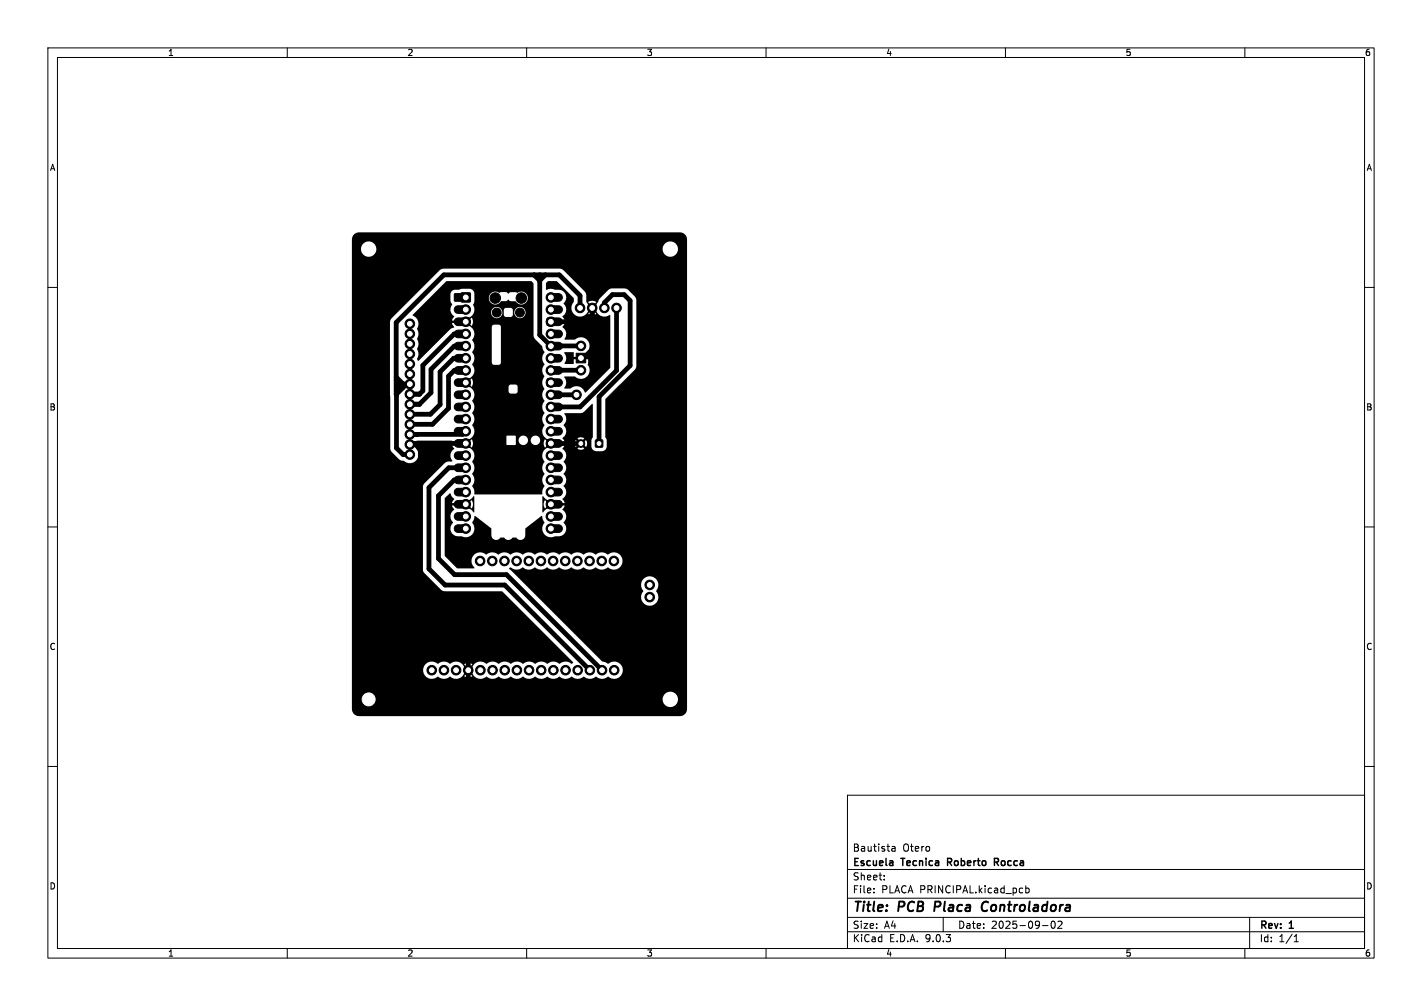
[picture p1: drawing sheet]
<svg xmlns="http://www.w3.org/2000/svg" width="297mm" height="210mm" viewBox="0 0 297 210" stroke-linecap="round" stroke-linejoin="round" font-family="sans-serif">
<defs><g id="words">
<g font-size="2.8">
<text x="178" y="190.9">Title:</text>
<text x="187.7" y="190.9">PCB</text>
<text x="196" y="190.9">Placa</text>
<text x="206.7" y="190.9">Controladora</text>
</g>
<g font-size="2.1">
<text x="178" y="178">Bautista</text>
<text x="188.5" y="178">Otero</text>
<text x="178" y="184">Sheet:</text>
<text x="178" y="181.2">Escuela</text>
<text x="188.4" y="181.2">Tecnica</text>
<text x="198.6" y="181.2">Roberto</text>
<text x="208.9" y="181.2">Rocca</text>
<text x="178" y="186.7">File:</text>
<text x="184.1" y="186.7">PLACA PRINCIPAL.kicad_pcb</text>
<text x="178" y="196.9">KiCad</text>
<text x="178" y="194.1">Size:</text>
<text x="184.7" y="194.1">A4</text>
<text x="185.7" y="196.9">E.D.A.</text>
<text x="193.3" y="196.9">9.0.3</text>
<text x="200" y="194.1">Date:</text>
<text x="207" y="194.1">2025-09-02</text>
<text x="263" y="194.3">Rev:</text>
<text x="263" y="196.9">Id:</text>
<text x="267.1" y="196.9">1/1</text>
<text x="269.4" y="194.3">1</text>
</g>
<g font-size="1.8">
<text x="35" y="11.9">1</text>
<text x="85" y="11.9">2</text>
<text x="135" y="11.9">3</text>
<text x="185" y="11.9">4</text>
<text x="235" y="11.9">5</text>
<text x="285" y="11.9">6</text>
<text x="10.3" y="35.9">A</text>
<text x="285.4" y="35.9">A</text>
<text x="10.3" y="85.9">B</text>
<text x="285.3" y="85.9">B</text>
<text x="10.3" y="135.9">C</text>
<text x="285.3" y="135.9">C</text>
<text x="10.3" y="185.9">D</text>
<text x="285.3" y="185.9">D</text>
<text x="35" y="199.9">1</text>
<text x="85" y="199.9">2</text>
<text x="135" y="199.9">3</text>
<text x="185" y="199.9">4</text>
<text x="235" y="199.9">5</text>
<text x="285" y="199.9">6</text>
</g>
</g></defs>
<g fill="none" stroke="#000" stroke-width=".21">
<path d="M10 10h277v190h-277zM12 12h273v186h-273zM60 10v2M110 10v2M160 10v2M210 10v2M260 10v2M10 60h2M285 60h2M10 110h2M285 110h2M10 160h2"/>
<path d="M177 166h108v32h-108zM186.3 176.8h.6l.1 .9M187 177.1h-.5l-.3 .2 .3 .4 .5-.1M285 160h2M60 198v2M110 198v2M160 198v2M177 194.5h108M177 191.5h108M177 187.5h108M177 181.5h108M182.5 186.3v.1"/>
<path d="M182.5 185.5v.1M184.7 183.6v.1M184.7 182.8v.1M197 191.5v3M210 198v2M214.2 184.9v1.5M214.2 185.5l.5-.1 .3 .3-.2 .6h-.6M217.7 193.2h1.2M219.7 192.4l.2-.1a.8 .8 0 0 1 .5 .7 .8 .8 0 0 1-.5 .8 1 1 0 0 1-.2-1.4zM221 192.4l.5-.1 .3 .4-.9 1.1h.9M260 198v2M261 191.5v6.5"/>
<path d="M270.3 196.6h.9M270.3 195.5l.4-.4v1.5"/>
</g>
<path d="M195.4 188.2l-.3 2M206 188.2a1.07 1.07 0 0 0-.9 .8 1.07 1.07 0 0 0 .5 1.2l.5-.1" fill="none" stroke="#000" stroke-width=".4"/>
<path d="M197.9 180h.6M198.5 179.2h-.6v1.5M208.1 180l.5 .7M208.4 179.3l-.7-.1v1.5M208.4 179.9l-.7 .1" fill="none" stroke="#000" stroke-width=".3"/>
<g fill="#000" stroke="#000" stroke-width=".21">
<path d="M95.2 64l.5-.2h1.6a.8 .8 0 0 1 .8 .8 .8 .8 0 0 1-.8 .8h-1.6a.8 .8 0 0 1-.8-.5 .8 .8 0 0 1 .3-.9zM95.1 69.2l.4-.3h1.8a.8 .8 0 0 1 .8 .8 .8 .8 0 0 1-.8 .8h-1.6a.8 .8 0 0 1-.7-.4 .8 .8 0 0 1 .1-.9zM95.1 71.8l.4-.3h1.8a.8 .8 0 0 1 .8 .8 .8 .8 0 0 1-.8 .8h-1.6a.8 .8 0 0 1-.7-.5 .8 .8 0 0 1 .1-.8zM95.1 74.3l.4-.3h1.8a.8 .8 0 0 1 .8 .8 .8 .8 0 0 1-.8 .8h-1.6a.8 .8 0 0 1-.7-.5 .8 .8 0 0 1 .1-.8zM95.1 76.8l.4-.2 1.8-.1a.8 .8 0 0 1 .8 .8 .8 .8 0 0 1-.8 .8h-1.6a.8 .8 0 0 1-.7-.4 .8 .8 0 0 1 .1-.9zM96.4 61.2h1.8v1.8h-1.8zM94.9 61.4l2.4-.1a.8 .8 0 0 1 .8 .7 .8 .8 0 0 1-.8 .9h-2.3zM95.2 66.6l.5-.2h2.2l.2 .1-.1 1.4-2.3 .1a.8 .8 0 0 1-.7-1.2zM95.2 79.3l.5-.2h2.2l.2 .1-.1 1.4-2.3 .1a.8 .8 0 0 1-.7-1.2zM114.4 76.8l.5-.2 1.8-.1a.8 .8 0 0 1 .8 .8 .8 .8 0 0 1-.8 .8h-1.6a.8 .8 0 0 1-.8-.4 .8 .8 0 0 1 .1-.9zM114.4 74.3l.5-.3h1.8a.8 .8 0 0 1 .8 .8 .8 .8 0 0 1-.8 .8h-1.6a.8 .8 0 0 1-.8-.5 .8 .8 0 0 1 .1-.8zM114.4 71.8l.5-.3h1.8a.8 .8 0 0 1 .8 .8 .8 .8 0 0 1-.8 .8h-1.6a.8 .8 0 0 1-.8-.5 .8 .8 0 0 1 .1-.8z"/>
<path d="M114.4 69.2l.5-.3h1.8a.8 .8 0 0 1 .8 .8 .8 .8 0 0 1-.8 .8h-1.6a.8 .8 0 0 1-.8-.4 .8 .8 0 0 1 .1-.9zM114.6 64l.5-.2h1.6a.8 .8 0 0 1 .8 .8 .8 .8 0 0 1-.8 .8h-1.6a.8 .8 0 0 1-.8-.5 .8 .8 0 0 1 .3-.9zM114.4 61.6l.5-.3h1.8a.8 .8 0 0 1 .8 .8 .8 .8 0 0 1-.8 .8h-1.6a.8 .8 0 0 1-.8-.5 .8 .8 0 0 1 .1-.8zM114.3 79.2l2.4-.1a.8 .8 0 0 1 .7 1.1l-.7 .5h-2.3l-.1-.2zM114.3 66.5l2.4-.1a.8 .8 0 0 1 .7 1.1l-.7 .5h-2.3l-.1-.2zM120.3 73.8h2v2h-2zM95.1 81.9l.4-.3h1.8a.8 .8 0 0 1 .8 .8 .8 .8 0 0 1-.8 .8h-1.6a.8 .8 0 0 1-.7-.4 .8 .8 0 0 1 .1-.9zM95.1 84.5l.4-.3h1.8a.8 .8 0 0 1 .8 .8 .8 .8 0 0 1-.8 .8h-1.6a.8 .8 0 0 1-.7-.5 .8 .8 0 0 1 .1-.8zM95.1 87l.4-.3h1.8a.8 .8 0 0 1 .8 .8 .8 .8 0 0 1-.8 .8h-1.6a.8 .8 0 0 1-.7-.5 .8 .8 0 0 1 .1-.8zM95.1 89.5l.4-.2 1.8-.1a.8 .8 0 0 1 .8 .8 .8 .8 0 0 1-.8 .8h-1.6a.8 .8 0 0 1-.7-.4 .8 .8 0 0 1 .1-.9zM95.1 94.6l.4-.3h1.8a.8 .8 0 0 1 .8 .8 .8 .8 0 0 1-.8 .8h-1.6a.8 .8 0 0 1-.7-.4 .8 .8 0 0 1 .1-.9zM95.1 97.2l.4-.3h1.8a.8 .8 0 0 1 .8 .8 .8 .8 0 0 1-.8 .8h-1.6a.8 .8 0 0 1-.7-.5 .8 .8 0 0 1 .1-.8z"/>
<path d="M95.2 92l.5-.2h2.2l.2 .1-.1 1.4-2.3 .1a.8 .8 0 0 1-.7-1.2zM114.4 97.2l.5-.3h1.8a.8 .8 0 0 1 .8 .8 .8 .8 0 0 1-.8 .8h-1.6a.8 .8 0 0 1-.8-.5 .8 .8 0 0 1 .1-.8zM114.4 94.6l.5-.3h1.8a.8 .8 0 0 1 .8 .8 .8 .8 0 0 1-.8 .8h-1.6a.8 .8 0 0 1-.8-.4 .8 .8 0 0 1 .1-.9zM114.4 89.5l.5-.2 1.8-.1a.8 .8 0 0 1 .8 .8 .8 .8 0 0 1-.8 .8h-1.6a.8 .8 0 0 1-.8-.4 .8 .8 0 0 1 .1-.9zM114.4 87l.5-.3h1.8a.8 .8 0 0 1 .8 .8 .8 .8 0 0 1-.8 .8h-1.6a.8 .8 0 0 1-.8-.5 .8 .8 0 0 1 .1-.8zM114.4 84.5l.5-.3h1.8a.8 .8 0 0 1 .8 .8 .8 .8 0 0 1-.8 .8h-1.6a.8 .8 0 0 1-.8-.5 .8 .8 0 0 1 .1-.8zM114.4 81.9l.5-.3h1.8a.8 .8 0 0 1 .8 .8 .8 .8 0 0 1-.8 .8h-1.6a.8 .8 0 0 1-.8-.4 .8 .8 0 0 1 .1-.9zM114.3 91.9l2.4-.1a.8 .8 0 0 1 .7 1.1l-.7 .5h-2.3l-.1-.2zM124.4 91.9h1.4v1.4h-1.4zM95.1 99.7l.4-.3h1.8a.8 .8 0 0 1 .8 .8 .8 .8 0 0 1-.8 .8h-1.6a.8 .8 0 0 1-.7-.5 .8 .8 0 0 1 .1-.8zM95.1 102.2l.4-.2 1.8-.1a.8 .8 0 0 1 .8 .8 .8 .8 0 0 1-.8 .8h-1.6a.8 .8 0 0 1-.7-.4 .8 .8 0 0 1 .1-.9zM95.1 107.3l.4-.3h1.8a.8 .8 0 0 1 .8 .8 .8 .8 0 0 1-.8 .8h-1.6a.8 .8 0 0 1-.7-.4 .8 .8 0 0 1 .1-.9z"/>
<path d="M95.1 109.9l.4-.3h1.8a.8 .8 0 0 1 .8 .8 .8 .8 0 0 1-.8 .8h-1.6a.8 .8 0 0 1-.7-.5 .8 .8 0 0 1 .1-.8zM95.2 104.7l.5-.2h2.2l.2 .1-.1 1.4-2.3 .1a.8 .8 0 0 1-.7-1.2zM114.4 109.9l.5-.3h1.8a.8 .8 0 0 1 .8 .8 .8 .8 0 0 1-.8 .8h-1.6a.8 .8 0 0 1-.8-.5 .8 .8 0 0 1 .1-.8zM114.4 107.3l.5-.3h1.8a.8 .8 0 0 1 .8 .8 .8 .8 0 0 1-.8 .8h-1.6a.8 .8 0 0 1-.8-.4 .8 .8 0 0 1 .1-.9zM114.4 102.2l.5-.2 1.8-.1a.8 .8 0 0 1 .8 .8 .8 .8 0 0 1-.8 .8h-1.6a.8 .8 0 0 1-.8-.4 .8 .8 0 0 1 .1-.9zM114.4 99.7l.5-.3h1.8a.8 .8 0 0 1 .8 .8 .8 .8 0 0 1-.8 .8h-1.6a.8 .8 0 0 1-.8-.5 .8 .8 0 0 1 .1-.8zM114.3 104.6l2.4-.1a.8 .8 0 0 1 .7 1.1l-.7 .5h-2.3l-.1-.2z"/>
<circle cx="85.6" cy="69.7" r="1"/>
<circle cx="85.6" cy="78.1" r="1"/>
<circle cx="85.6" cy="71.8" r="1"/>
<circle cx="85.6" cy="73.9" r="1"/>
<circle cx="85.6" cy="67.6" r="1"/>
<circle cx="85.6" cy="76" r="1"/>
<circle cx="97.3" cy="69.7" r="1"/>
<circle cx="97.3" cy="74.8" r="1"/>
<circle cx="97.3" cy="77.3" r="1"/>
<circle cx="97.3" cy="64.6" r="1"/>
<circle cx="97.3" cy="72.2" r="1"/>
<circle cx="97.3" cy="79.9" r="1"/>
<circle cx="97.3" cy="67.2" r="1"/>
<circle cx="103.4" cy="62.2" r="1.1"/>
<circle cx="103.7" cy="65.2" r=".92"/>
<circle cx="108.6" cy="65.2" r=".92"/>
<circle cx="108.9" cy="62.2" r="1.1"/>
<circle cx="115.1" cy="64.6" r="1"/>
<circle cx="115.1" cy="69.7" r="1"/>
<circle cx="115.1" cy="62.1" r="1"/>
<circle cx="115.1" cy="77.3" r="1"/>
<circle cx="115.1" cy="74.8" r="1"/>
<circle cx="115.1" cy="72.2" r="1"/>
<circle cx="115.1" cy="79.9" r="1"/>
<circle cx="115.1" cy="67.2" r="1"/>
<circle cx="121.1" cy="64.3" r="1"/>
<circle cx="121.3" cy="72.2" r="1"/>
<circle cx="121.3" cy="77.3" r="1"/>
<circle cx="123.7" cy="64.3" r="1"/>
<circle cx="126.2" cy="64.3" r="1"/>
<circle cx="128.8" cy="64.3" r="1"/>
<circle cx="85.6" cy="92.8" r="1"/>
<circle cx="85.6" cy="84.4" r="1"/>
<circle cx="85.6" cy="88.6" r="1"/>
<circle cx="85.6" cy="94.9" r="1"/>
<circle cx="85.6" cy="86.5" r="1"/>
<circle cx="85.6" cy="80.2" r="1"/>
<circle cx="85.6" cy="90.7" r="1"/>
<circle cx="85.6" cy="82.3" r="1"/>
<circle cx="97.3" cy="84.9" r="1"/>
<circle cx="97.3" cy="82.4" r="1"/>
<circle cx="97.3" cy="97.6" r="1"/>
<circle cx="97.3" cy="95.1" r="1"/>
<circle cx="97.3" cy="90" r="1"/>
<circle cx="97.3" cy="87.5" r="1"/>
<circle cx="97.3" cy="92.6" r="1"/>
<circle cx="115.1" cy="87.5" r="1"/>
<circle cx="115.1" cy="97.6" r="1"/>
<circle cx="115.1" cy="82.4" r="1"/>
<circle cx="115.1" cy="90" r="1"/>
<circle cx="115.1" cy="84.9" r="1"/>
<circle cx="115.1" cy="95.1" r="1"/>
<circle cx="115.1" cy="92.6" r="1"/>
<circle cx="120.4" cy="82.4" r="1"/>
<circle cx="121.3" cy="92.6" r=".8"/>
<circle cx="97.3" cy="102.7" r="1"/>
<circle cx="97.3" cy="110.3" r="1"/>
<circle cx="97.3" cy="100.2" r="1"/>
<circle cx="97.3" cy="107.8" r="1"/>
<circle cx="97.3" cy="105.3" r="1"/>
<circle cx="100.3" cy="117.1" r="1"/>
<circle cx="102.8" cy="117.1" r="1"/>
<circle cx="105.4" cy="117.1" r="1"/>
<circle cx="107.9" cy="117.1" r="1"/>
<circle cx="110.4" cy="117.1" r="1"/>
<circle cx="113" cy="117.1" r="1"/>
<circle cx="115.1" cy="107.8" r="1"/>
<circle cx="115.1" cy="110.3" r="1"/>
<circle cx="115.1" cy="102.7" r="1"/>
<circle cx="115.1" cy="100.2" r="1"/>
<circle cx="115.1" cy="105.3" r="1"/>
<circle cx="115.5" cy="117.1" r="1"/>
<circle cx="118.1" cy="117.1" r="1"/>
<circle cx="120.6" cy="117.1" r="1"/>
<circle cx="123.1" cy="117.1" r="1"/>
<circle cx="125.7" cy="117.1" r="1"/>
<circle cx="128.2" cy="117.1" r="1"/>
<circle cx="90.2" cy="139.9" r="1"/>
<circle cx="92.7" cy="139.9" r="1"/>
<circle cx="95.3" cy="139.9" r="1"/>
<circle cx="97.8" cy="139.9" r="1"/>
<circle cx="100.3" cy="139.9" r="1"/>
<circle cx="102.9" cy="139.9" r="1"/>
<circle cx="105.4" cy="139.9" r="1"/>
<circle cx="108" cy="139.9" r="1"/>
<circle cx="110.5" cy="139.9" r="1"/>
<circle cx="113" cy="139.9" r="1"/>
<circle cx="115.6" cy="139.9" r="1"/>
<circle cx="118.1" cy="139.9" r="1"/>
<circle cx="120.7" cy="139.9" r="1"/>
<circle cx="123.2" cy="139.9" r="1"/>
<circle cx="125.7" cy="139.9" r="1"/>
<circle cx="128.3" cy="139.9" r="1"/>
<circle cx="135.7" cy="124.6" r="1"/>
<circle cx="135.7" cy="122.1" r="1"/>
<circle cx="77" cy="146" r="2.25"/>
</g>
<g fill="none" stroke="#000" stroke-width="1">
<path d="M111.5 57.4l1.2 1.2 1.2-1.2M112.7 57.4v12.5l2.4 2.4 6.2-.1M82.7 78.7l1.5 1.5M82.7 79.3l1.2 1.2M96.5 74.8h-1.7l-2.9 2.8v6.9l-2 2h-4.3M96.5 72.3h-1.6l-4.9 4.8v4.9l-2.4 2.4h-2M97.3 77.3h-2.4l-1.2 1.2v6.7l-3.4 3.4h-4.7M97.3 69.7h-2.4l-6.6 6.6v5.3l-.7 .7h-2M115.1 67.2h7.1M121.2 64.3v-2.6l-4.4-4.3h-24.1l-10 9.9v15.1M121.3 77.3h-6.2M122.2 67.2l1.5 1.4"/>
<path d="M123.7 64.3v8.7l-1.8 1.8h-.6M123.7 67l-.4 .5h-.8M123.7 65.7l-1.5 1.5M126.2 64.3v-1.1l1.7-1.7h2.5l1.2 1.3v13.5l-6.5 6.5v9.8M128.8 64.3v13l-7.6 7.7h-6.1M82.7 82.4h.1M84.2 80.2h1.4M84.2 80.2l-1.4 1.4v11.9l1.4 1.4h1.4M84.9 80.2l-2.2 2.2M86.4 92.6l-.2 .2M87.1 90.7h-.1M88 92.6l-.2 .1v28.3l10 10v12.2l-2.8 2.8h-18"/>
<path d="M89.1 92.6l-1.3 1.2-1-1h-1.2l.2-.2h11.5M97.3 90l-.7 .7h-11M97.3 97.7h-3.6l-4.1 4.1v17l3.4 3.3h12.4l17.8 17.8M115.1 82.4h.1M115.1 82.4h5.3M115.9 92.6h.1M115.9 92.6h5.4M97.3 100.2h-2.4l-3.3 3.3v13.1l3.3 3.4h10.9l19.9 19.9"/>
</g>
<path d="M86.2 65.7l7.1-7h17.6l.5 .5 .1 11 .2 .6 1.5 1.5 .5 1.1a2.27 2.27 0 0 0 0 2.7 2.09 2.09 0 0 0 0 2.5l-.1 .1a2.39 2.39 0 0 0 .1 2.6 1.8 1.8 0 0 0 0 2.3 2.24 2.24 0 0 0 0 2.7 2.15 2.15 0 0 0 0 2.5 1.82 1.82 0 0 0 .9 3l.3 .3-.3 .3-.8-.7a1.6 1.6 0 0 0 0 1.8l.8-.8 .3 .4-.3 .3a1.8 1.8 0 0 0-.9 2.9 2.24 2.24 0 0 0 0 2.7 2.15 2.15 0 0 0 0 2.5 1.94 1.94 0 0 0-.4 1.6l-14.1 .1-.2-.1a1.81 1.81 0 0 0-.4-1.6 2.24 2.24 0 0 0 0-2.7 1.81 1.81 0 0 0 0-2.3 1.93 1.93 0 0 0-.9-3.2l-.3-.2 .4-.4 .7 .7a1.6 1.6 0 0 0 0-1.7l-.7 .7-.4-.3 1.3-1h7.1v1.6l.1 .2h1.7l.1-.2v-.8h.6v.2a.99 .99 0 0 0 1.1 .8 .99 .99 0 0 0 .9-1h.5l.1 .2a.99 .99 0 0 0 1.5 .6 .99 .99 0 0 0-.1-1.7 .99 .99 0 0 0-1.5 .9h-.5v-.2a.99 .99 0 0 0-1.1-.8 .99 .99 0 0 0-.9 1h-.6v-.8l-.1-.2h-1.7l-.1 .2h-7.1l.1-.1a2.39 2.39 0 0 0-.2-2.3 1.81 1.81 0 0 0 0-2.4 2.24 2.24 0 0 0 0-2.7 1.8 1.8 0 0 0-.6-2.8h8.2v.9l.3 .4 1.2 .1 .4-.5v-1.1l-.4-.3h-1.2l-.3 .5h-8.2l-.6-.4 .4-.4 .7 .7a1.6 1.6 0 0 0 0-1.7l-.7 .7-.4-.3 .4-.3a1.8 1.8 0 0 0 .8-3 2.24 2.24 0 0 0 0-2.7 1.81 1.81 0 0 0 0-2.3 2.03 2.03 0 0 0-.2-2.8h4.3v7.4l.5 .5 1.2-.1 .2-.4-.1-7.7-.3-.2h-1l-.4 .2-.1 .3h-4.3l-1-.6 .4-.4 .7 .8a1.63 1.63 0 0 0 0-1.8l-.7 .7-.4-.3 .4-.3a1.78 1.78 0 0 0 1.2-1.2h3.6v.1a1.18 1.18 0 0 0 1.4 1.1 1.18 1.18 0 0 0 .8-1.6h.4l.1 1.1 .4 .3 1.1-.1 .3-.2v-.7h.3v.1a1.18 1.18 0 0 0 1.8 1 1.18 1.18 0 0 0 0-2.1 1.18 1.18 0 0 0-1.8 1h-.3v-.6l-.4-.3h-1l-.4 .2-.1 .3-.4-.1a1.18 1.18 0 0 0-1.3-.6 1.18 1.18 0 0 0-.9 1.1h-3.6v-1.1a.7 .7 0 0 1 .1-1.1v-.9h3v.2a1.35 1.35 0 0 0 1 1.2 1.35 1.35 0 0 0 1.5-.6l1.3-.1a.24 .24 0 0 1 .3-.3 .24 .24 0 0 1 .2 .3l1.2 .1a1.4 1.4 0 0 0 2 .5 1.4 1.4 0 0 0 .4-2 1.4 1.4 0 0 0-2-.3l-.3-.1h-1l-.5 .3-.2-.1a1.57 1.57 0 0 0-1.6-.1h-.1a1.4 1.4 0 0 0-2.2 1h-3v-.8a1.04 1.04 0 0 0-1-1h-1.8l-.4 .2h-1l-.5 .3-.3 .5v1.4l.4 .8a1.78 1.78 0 0 0 .4 2.6l-.5 .8h2l.1 .5h-2.1l.4 .9-.8 .4-6.7 6.6a.54 .54 0 0 1 0-.8 2.21 2.21 0 0 0-.2-1.7 2.03 2.03 0 0 0 0-2.1 2.03 2.03 0 0 0 0-2.1 1.93 1.93 0 0 0-.9-2.8zM114.1 59.1l.4-.4h1.8l3.5 3.5v.8a1.82 1.82 0 0 0 .5 2.9 1.82 1.82 0 0 0 2.6-1.2l.3-.3 .4 .4-.8 .7a1.48 1.48 0 0 0 1.8 0l-.8-.7 .4-.4 .3 .3a1.89 1.89 0 0 0 2.9 1.1v11l-5.1 5.2a1.97 1.97 0 0 0-3.2-.9l-1.2-.1a1.91 1.91 0 0 0-.1-2.3l2.2-.1a1.87 1.87 0 0 0 2.6 0 1.87 1.87 0 0 0 .2-2.6v-1h-1v-.5h1v-.8a.46 .46 0 0 1 .2-.7 1.82 1.82 0 0 0-.6-2.3 1.82 1.82 0 0 0-2.4 .2l-2.1-.1a1.8 1.8 0 0 0-.4-2.6l.4-.8h-1.9l-.1-.4 .1-.1h1.9l-.4-.8a1.81 1.81 0 0 0 .2-2.8 1.61 1.61 0 0 0 .5-1.7 1.61 1.61 0 0 0-1.5-1.1h-.8a2.14 2.14 0 0 0-1.8 0zM73.9 49l.5-.4 .6-.1h66.9a1.5 1.5 0 0 1 1.6 1.5v98a1.5 1.5 0 0 1-1.5 1.5h-67a1.5 1.5 0 0 1-1.5-1.5v-2.1h64.9a1.61 1.61 0 0 0 2.2 1.6 1.61 1.61 0 0 0 .4-2.7 1.61 1.61 0 0 0-2.6 .8v.3h-64.9v-78.7h7.9l.1 26.4 .3 .8 1.5 1.5 1 .3a1.87 1.87 0 0 0 2.6-.1 1.87 1.87 0 0 0 0-2.6 1.63 1.63 0 0 0 .1-1.4l.2-.1h7.1l.1 .3 2.1 .1-.1 .4h-2l.5 .8a1.83 1.83 0 0 0-.4 2.7l-1.1 .1-.5 .3-4.3 4.3-.3 .5v17.4l.2 .5 3.6 3.7 .6 .3 12.2 .1 14.8 14.7v.2l-.3 .2a1.99 1.99 0 0 0-2.3-.2l-.2 .2a2.08 2.08 0 0 0-2.5 0 2.24 2.24 0 0 0-2.7 0 1.81 1.81 0 0 0-2.4 0 2.24 2.24 0 0 0-2.7 0 1.81 1.81 0 0 0-2.4 0 2.24 2.24 0 0 0-2.7 0 1.82 1.82 0 0 0-2.9 .9l-.3 .3-.4-.4 .7-.8a1.49 1.49 0 0 0-1.7 .1l.8 .7-.4 .4-.3-.4a1.93 1.93 0 0 0-3.1-.8 1.81 1.81 0 0 0-2.4 0 1.92 1.92 0 0 0-3.1 1.2 1.8 1.8 0 0 0 1 1.7 1.8 1.8 0 0 0 2-.2 2.24 2.24 0 0 0 2.7 0 1.82 1.82 0 0 0 2.9-1l.3-.3 .4 .4-.7 .8a1.49 1.49 0 0 0 1.7-.1l-.8-.7 .4-.4 .3 .4a1.93 1.93 0 0 0 3.1 .9l.2 .1a2.2 2.2 0 0 0 2.3-.1l.2 .1a2.2 2.2 0 0 0 2.4-.1l.2 .1a2.2 2.2 0 0 0 2.3-.1l.2 .1a2.2 2.2 0 0 0 2.3-.1l.2 .1a2.2 2.2 0 0 0 2.4-.1l.2 .1a2.2 2.2 0 0 0 2.3-.1l.2 .1a2.2 2.2 0 0 0 2.4-.1l.2 .1a2.2 2.2 0 0 0 2.3-.1l.2 .1a2.2 2.2 0 0 0 2.3-.1l.2 .1a2.2 2.2 0 0 0 2.4-.1 1.8 1.8 0 0 0 2.5-.1 1.8 1.8 0 0 0 0-2.5 1.8 1.8 0 0 0-2.5-.1l-1.4-.5-16-16.1h24.2l.1 .7 .3 .6a1.93 1.93 0 0 0 1 3.1 1.8 1.8 0 0 0 2-.8 1.8 1.8 0 0 0-.2-2.1 1.92 1.92 0 0 0-1.3-3.2 1.8 1.8 0 0 0-1.9 1.7h-24.2l-3.4-3.2 .1-.2 .3-.1a1.8 1.8 0 0 0 2.4 0 2.25 2.25 0 0 0 2.7 0 1.8 1.8 0 0 0 2.4 0 2.25 2.25 0 0 0 2.7 0 1.8 1.8 0 0 0 2.4 0 2.25 2.25 0 0 0 2.7 0 1.8 1.8 0 0 0 2.3 0 2.25 2.25 0 0 0 2.7 0 1.8 1.8 0 0 0 2.5-.1 1.8 1.8 0 0 0 0-2.5 1.8 1.8 0 0 0-2.5-.1 2.24 2.24 0 0 0-2.7 0 2.08 2.08 0 0 0-2.5 0 2.08 2.08 0 0 0-2.5 0 2.08 2.08 0 0 0-2.6 0 2.08 2.08 0 0 0-2.5 0 2.08 2.08 0 0 0-2.6 0 2.08 2.08 0 0 0-2.5 0 2.08 2.08 0 0 0-2.5 0 2.08 2.08 0 0 0-2.6 0 2.08 2.08 0 0 0-2.5 0 1.84 1.84 0 0 0-2.6 .2 1.84 1.84 0 0 0 .2 2.6h-3.6l-2.6-2.6v-11.9l1.1-1.1 .9 1.1-.5 .9 2.1 .1-.1 .4h-2l.5 .8a1.8 1.8 0 0 0-.3 2.8 1.62 1.62 0 0 0-.4 1.8 1.62 1.62 0 0 0 1.4 1.1h.9a1.8 1.8 0 0 0 2.2-.6 1.8 1.8 0 0 0-.1-2.2l.5-1.4 .2-.1 3.3 2.6v1.4a1.04 1.04 0 0 0 .8 1 1.04 1.04 0 0 0 1.2-.5h.6l.3 .3a1.08 1.08 0 0 0 1.6-.3h.7a1.01 1.01 0 0 0 1.2 .5 1.01 1.01 0 0 0 .7-1v-1.4l3.4-2.6 .1 .1 .2 .6 .3 .6a1.92 1.92 0 0 0 1 3.1l2.2-.2a1.67 1.67 0 0 0 1.3-1.2 1.67 1.67 0 0 0-.5-1.7 1.71 1.71 0 0 0-.2-2.7l.4-.8h-1.9l-.1-.4 .1-.1h1.9l-.4-.8a1.8 1.8 0 0 0 .2-2.8 1.73 1.73 0 0 0 0-2.5 1.74 1.74 0 0 0 0-2.6 1.98 1.98 0 0 0-.2-2.7l.4-.8h-1.9l-.1-.3h4.1l.2 .8 .7-.7 .4 .4-.7 .7a1.29 1.29 0 0 0 1.4 0l-.6-.7 .3-.4 .7 .7a1.29 1.29 0 0 0 0-1.4l-.7 .6-.3-.3 .6-.7a1.29 1.29 0 0 0-1.4 0l.7 .7-.4 .3-.7-.6-.2 .6h-4.1l.1-.2h1.9l-.4-.9a1.72 1.72 0 0 0 .2-2.7 1.76 1.76 0 0 0 .2-2.4l3.8-.1 1.9-1.9 .2 .1v6.9l-.3 .5v1.5l.2 .4 .5 .4 1.5 .1a1.04 1.04 0 0 0 1-1v-1.4l-.3-.5v-8l6.2-6.1 .3-.6v-13.9l-.3-.8-1.7-1.6-3.1-.1-.7 .3-1.9 1.8-1 1.9-.4-.4 .7-.8a1.49 1.49 0 0 0-1.7 .1l.8 .7-.4 .4-.7-1.2v-1.4l-.4-.7-4.4-4.5-.6-.3h-24.5l-.7 .3-10.1 10.1-.4 .7h-7.9v-15.3h1.9a1.61 1.61 0 0 0 1.6 1.7 1.61 1.61 0 0 0 1.6-1.7h59.8v.2a1.61 1.61 0 0 0 2.4 1.3 1.61 1.61 0 0 0 0-2.8 1.61 1.61 0 0 0-2.4 1.3h-59.8v-.3a1.61 1.61 0 0 0-1.7-1.2 1.61 1.61 0 0 0-1.5 1.5h-1.9v-2.1zM117.9 73.5h1.9v1h1.1v.5h-1.1v1l-1.9-.1a1.91 1.91 0 0 0-.1-2.3zM97.4 104.8l1.6-1.2 .1 3.3h-.2l-.4-.4-1.1-.7 .4-.4 .7 .8a1.63 1.63 0 0 0 0-1.8l-.7 .7zM113.3 103.6h.2l.4 .5 1 .7-.3 .3-.8-.7a1.63 1.63 0 0 0 0 1.8l.8-.8 .3 .4-1.6 1.1z" fill="#000"/>
<g fill="#fff" stroke="#fff" stroke-width=".21">
<circle cx="97.3" cy="62.1" r=".5"/>
<circle cx="97.3" cy="64.6" r=".5"/>
<circle cx="97.3" cy="67.2" r=".5"/>
<circle cx="97.3" cy="69.7" r=".5"/>
<circle cx="97.3" cy="72.2" r=".5"/>
<circle cx="97.3" cy="74.8" r=".5"/>
<circle cx="97.3" cy="77.3" r=".5"/>
<circle cx="97.3" cy="79.9" r=".5"/>
<circle cx="97.3" cy="82.4" r=".5"/>
<circle cx="97.3" cy="84.9" r=".5"/>
<circle cx="97.3" cy="87.5" r=".5"/>
<circle cx="97.3" cy="90" r=".5"/>
<circle cx="97.3" cy="92.6" r=".5"/>
<circle cx="97.3" cy="95.1" r=".5"/>
<circle cx="97.3" cy="97.6" r=".5"/>
<circle cx="97.3" cy="100.2" r=".5"/>
<circle cx="97.3" cy="102.7" r=".5"/>
<circle cx="97.3" cy="105.3" r=".5"/>
<circle cx="97.3" cy="107.8" r=".5"/>
<circle cx="97.3" cy="110.3" r=".5"/>
<circle cx="115.1" cy="110.3" r=".5"/>
<circle cx="115.1" cy="107.8" r=".5"/>
<circle cx="115.1" cy="105.3" r=".5"/>
<circle cx="115.1" cy="102.7" r=".5"/>
<circle cx="115.1" cy="100.2" r=".5"/>
<circle cx="115.1" cy="97.6" r=".5"/>
<circle cx="115.1" cy="95.1" r=".5"/>
<circle cx="115.1" cy="92.6" r=".5"/>
<circle cx="115.1" cy="90" r=".5"/>
<circle cx="115.1" cy="87.5" r=".5"/>
<circle cx="115.1" cy="84.9" r=".5"/>
<circle cx="115.1" cy="82.4" r=".5"/>
<circle cx="115.1" cy="79.9" r=".5"/>
<circle cx="115.1" cy="77.3" r=".5"/>
<circle cx="115.1" cy="74.8" r=".5"/>
<circle cx="115.1" cy="72.2" r=".5"/>
<circle cx="115.1" cy="69.7" r=".5"/>
<circle cx="115.1" cy="67.2" r=".5"/>
<circle cx="115.1" cy="64.6" r=".5"/>
<circle cx="115.1" cy="62.1" r=".5"/>
<circle cx="85.6" cy="94.9" r=".5"/>
<circle cx="85.6" cy="92.8" r=".5"/>
<circle cx="85.6" cy="90.7" r=".5"/>
<circle cx="85.6" cy="88.6" r=".5"/>
<circle cx="85.6" cy="86.5" r=".5"/>
<circle cx="85.6" cy="84.4" r=".5"/>
<circle cx="85.6" cy="82.3" r=".5"/>
<circle cx="85.6" cy="80.2" r=".5"/>
<circle cx="85.6" cy="78.1" r=".5"/>
<circle cx="85.6" cy="76" r=".5"/>
<circle cx="85.6" cy="73.9" r=".5"/>
<circle cx="85.6" cy="71.8" r=".5"/>
<circle cx="85.6" cy="69.7" r=".5"/>
<circle cx="85.6" cy="67.6" r=".5"/>
<circle cx="140" cy="146" r="1.35"/>
<circle cx="77" cy="146" r="1.35"/>
<circle cx="90.2" cy="139.9" r=".5"/>
<circle cx="92.7" cy="139.9" r=".5"/>
<circle cx="95.3" cy="139.9" r=".5"/>
<circle cx="97.8" cy="139.9" r=".5"/>
<circle cx="100.3" cy="139.9" r=".5"/>
<circle cx="102.9" cy="139.9" r=".5"/>
<circle cx="105.4" cy="139.9" r=".5"/>
<circle cx="108" cy="139.9" r=".5"/>
<circle cx="110.5" cy="139.9" r=".5"/>
<circle cx="113" cy="139.9" r=".5"/>
<circle cx="115.6" cy="139.9" r=".5"/>
<circle cx="118.1" cy="139.9" r=".5"/>
<circle cx="120.7" cy="139.9" r=".5"/>
<circle cx="123.2" cy="139.9" r=".5"/>
<circle cx="125.7" cy="139.9" r=".5"/>
<circle cx="128.3" cy="139.9" r=".5"/>
<circle cx="100.3" cy="117.1" r=".5"/>
<circle cx="102.8" cy="117.1" r=".5"/>
<circle cx="105.4" cy="117.1" r=".5"/>
<circle cx="107.9" cy="117.1" r=".5"/>
<circle cx="110.4" cy="117.1" r=".5"/>
<circle cx="113" cy="117.1" r=".5"/>
<circle cx="115.5" cy="117.1" r=".5"/>
<circle cx="118.1" cy="117.1" r=".5"/>
<circle cx="120.6" cy="117.1" r=".5"/>
<circle cx="123.1" cy="117.1" r=".5"/>
<circle cx="125.7" cy="117.1" r=".5"/>
<circle cx="128.2" cy="117.1" r=".5"/>
<circle cx="135.7" cy="122.1" r=".5"/>
<circle cx="135.7" cy="124.7" r=".5"/>
<circle cx="125.1" cy="92.6" r=".4"/>
<circle cx="121.3" cy="92.6" r=".4"/>
<circle cx="77" cy="52" r="1.35"/>
<circle cx="140" cy="52" r="1.35"/>
<circle cx="121.3" cy="72.2" r=".5"/>
<circle cx="121.3" cy="74.8" r=".5"/>
<circle cx="121.3" cy="77.3" r=".5"/>
<circle cx="121.1" cy="64.3" r=".5"/>
<circle cx="123.7" cy="64.3" r=".5"/>
<circle cx="126.2" cy="64.3" r=".5"/>
<circle cx="128.8" cy="64.3" r=".5"/>
<circle cx="120.4" cy="82.4" r=".5"/>
</g>
<use href="#words"/>
</svg>
